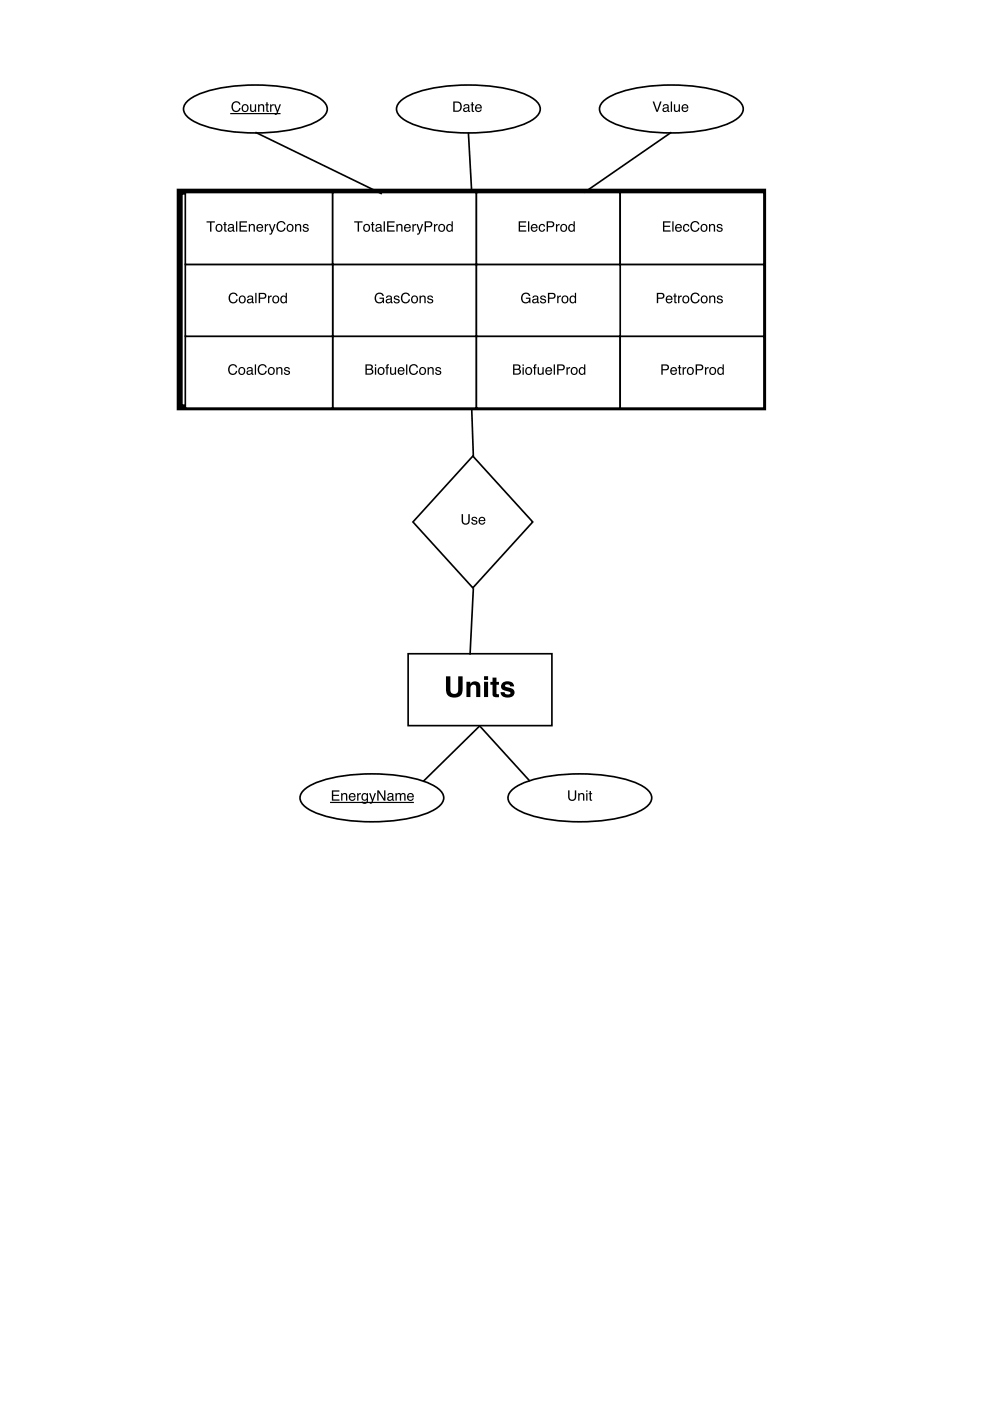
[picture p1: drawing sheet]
<svg xmlns="http://www.w3.org/2000/svg" width="210mm" height="297mm" viewBox="0 0 210 297" stroke-linecap="round" stroke-linejoin="round" font-family="sans-serif">
<path d="M38.1 40.6h123.7v45.8h-123.7z" fill="none" stroke="#000" stroke-width="1.3" stroke-linecap="butt"/>
<path d="M86.5 138.6h30.5v15.2h-30.5z" fill="#fff"/>
<path d="M86.5 138.6h30.5v15.2h-30.5z" fill="none" stroke="#000" stroke-width=".35"/>
<path d="M94.6 143.4h.9v2.7a.85 .85 0 0 0 .8 1 .85 .85 0 0 0 .9-1v-2.7h.9v2.7a1.77 1.77 0 0 1-1.6 1.8 1.77 1.77 0 0 1-1.9-1.5zM98.9 144.5h.8v.5a1.14 1.14 0 0 1 1.3-.5 1.14 1.14 0 0 1 .8 1.1v2.2h-.8v-2a.63 .63 0 0 0-.8-.6 .63 .63 0 0 0-.5 .8v1.8h-.8zM102.6 143.4h.9v.8h-.9zM102.6 144.5h.9v3.3h-.9zM104.4 143.7h.9v.9h.5v.6h-.5v1.9l.5 .1v.6h-.8l-.5-.3-.1-2.3h-.4v-.6h.4zM106.6 144.8a1.48 1.48 0 0 1 2.4 .7h-.8a.54 .54 0 0 0-.6-.4 .54 .54 0 0 0-.5 .4l.1 .1a2.2 2.2 0 0 1 1.9 1 1.27 1.27 0 0 1-1.8 1.3l-.6-.2a1.06 1.06 0 0 1-.6-1h.9a.69 .69 0 0 0 .6 .5 .69 .69 0 0 0 .6-.3l-.1-.2a2.36 2.36 0 0 1-1.8-.9v-.5z" fill="#000"/>
<path d="M70.5 71.3h30.5v15.2h-30.5z" fill="#fff"/>
<path d="M70.5 71.3h30.5v15.2h-30.5z" fill="none" stroke="#000" stroke-width=".35"/>
<path d="M77.8 77.5v.7h.5a.35 .35 0 0 0 .5-.4 .35 .35 0 0 0-.5-.3zM77.8 78.4v.8h.6a.4 .4 0 0 0 .5-.4 .4 .4 0 0 0-.5-.4zM77.5 77.3h.9a.54 .54 0 0 1 .6 .3 .54 .54 0 0 1-.2 .7 .62 .62 0 0 1 .3 .7 .62 .62 0 0 1-.7 .4h-.9zM79.5 77.9h.3v1.5h-.3zM79.5 77.3h.3v.3h-.3zM80.4 78.2a.56 .56 0 0 0 0 .8 .56 .56 0 0 0 .8 .1 .55 .55 0 0 0 0-.8 .55 .55 0 0 0-.8-.1zM80.3 78a.78 .78 0 0 1 1.1 .1 .78 .78 0 0 1-.2 1.2 .78 .78 0 0 1-1.1-.2v-.7zM82 77.4l.5-.2v.3l-.3 .1v.3h.3v.2h-.3v1.3h-.3v-1.3h-.2v-.2h.2zM82.7 77.9h.3v1a.41 .41 0 0 0 .5 .3 .41 .41 0 0 0 .2-.6v-.7h.3v1.5h-.3v-.2a.55 .55 0 0 1-.6 .3 .55 .55 0 0 1-.4-.6zM84.5 78.1a.73 .73 0 0 1 .9-.2 .73 .73 0 0 1 .4 .8h-1.2a.45 .45 0 0 0 .3 .6 .45 .45 0 0 0 .6-.4h.2a.78 .78 0 0 1-1.1 .5 .78 .78 0 0 1-.2-1.2zM84.7 78.2l-.1 .3h.9l-.3-.4zM86.1 77.3h.3v2.1h-.3zM87 77.5a.95 .95 0 0 1 .9-.3 .95 .95 0 0 1 .7 .7h-.3a.7 .7 0 0 0-.9-.4 .7 .7 0 0 0-.4 .9 .69 .69 0 0 0 .5 .8 .69 .69 0 0 0 .9-.6h.2a1.02 1.02 0 0 1-1.3 .8 1.02 1.02 0 0 1-.6-1.4zM89.2 78.2a.56 .56 0 0 0 0 .8 .56 .56 0 0 0 .8 .1 .55 .55 0 0 0 0-.8 .55 .55 0 0 0-.8-.1zM89.1 78a.78 .78 0 0 1 1.1 .1 .78 .78 0 0 1-.2 1.2 .78 .78 0 0 1-1.1-.2v-.7zM90.7 77.9h.2v.2a.57 .57 0 0 1 .7-.3 .57 .57 0 0 1 .4 .6v1h-.3v-1a.39 .39 0 0 0-.5-.3 .39 .39 0 0 0-.3 .5v.8h-.2zM92.5 77.9a.64 .64 0 0 1 1 .4h-.2a.34 .34 0 0 0-.4-.3 .34 .34 0 0 0-.3 .3l.1 .1a.76 .76 0 0 1 .8 .8 .69 .69 0 0 1-.7 .3 .69 .69 0 0 1-.5-.6h.2a.39 .39 0 0 0 .4 .4 .39 .39 0 0 0 .4-.4h-.1a.76 .76 0 0 1-.9-.8z" fill="#000"/>
<path d="M101 71.3h30.5v15.2h-30.5z" fill="#fff"/>
<path d="M101 71.3h30.5v15.2h-30.5z" fill="none" stroke="#000" stroke-width=".35"/>
<path d="M109.1 77.5v.7h.5a.35 .35 0 0 0 .5-.4 .35 .35 0 0 0-.5-.3zM109.1 78.4v.8h.6a.4 .4 0 0 0 .5-.4 .4 .4 0 0 0-.5-.4zM108.8 77.3h.9a.54 .54 0 0 1 .6 .3 .54 .54 0 0 1-.2 .7 .62 .62 0 0 1 .3 .7 .62 .62 0 0 1-.7 .4h-.9zM110.8 77.9h.3v1.5h-.3zM110.8 77.3h.3v.3h-.3zM111.7 78.2a.56 .56 0 0 0 0 .8 .56 .56 0 0 0 .8 .1 .55 .55 0 0 0 0-.8 .55 .55 0 0 0-.8-.1zM111.6 78a.78 .78 0 0 1 1.1 .1 .78 .78 0 0 1-.2 1.2 .78 .78 0 0 1-1.1-.2v-.7zM113.3 77.4l.5-.2v.3l-.3 .1v.3h.3v.2h-.3v1.3h-.3v-1.3h-.2v-.2h.2zM114 77.9h.3v1a.41 .41 0 0 0 .5 .3 .41 .41 0 0 0 .2-.6v-.7h.3v1.5h-.3v-.2a.55 .55 0 0 1-.6 .3 .55 .55 0 0 1-.4-.6zM115.8 78.1a.73 .73 0 0 1 .9-.2 .73 .73 0 0 1 .4 .8h-1.2a.45 .45 0 0 0 .3 .6 .45 .45 0 0 0 .6-.4h.2a.78 .78 0 0 1-1.1 .5 .78 .78 0 0 1-.2-1.2zM116 78.2l-.1 .3h.9l-.3-.4zM117.4 77.3h.3v2.1h-.3zM118.1 77.3h1a.63 .63 0 0 1 .7 .6 .63 .63 0 0 1-.7 .6h-.7v.9h-.3zM118.4 77.5v.8h.6a.38 .38 0 0 0 .5-.4 .38 .38 0 0 0-.5-.4zM120.1 77.9h.3v.2l.5-.3v.3h-.3l-.2 .3v1h-.3zM121.4 78.2a.56 .56 0 0 0-.1 .8 .56 .56 0 0 0 .8 .1 .55 .55 0 0 0 .1-.8 .55 .55 0 0 0-.8-.1zM121.2 78a.78 .78 0 0 1 1.1 .1 .78 .78 0 0 1-.1 1.2 .78 .78 0 0 1-1.1-.2l-.1-.7zM123.1 78.2a.55 .55 0 0 0-.1 .8 .55 .55 0 0 0 .7 .1 .55 .55 0 0 0 .1-.7 .55 .55 0 0 0-.7-.2zM123 77.9l.5-.1 .3 .3v-.8h.3v2.1h-.2v-.2a.73 .73 0 0 1-1.1 .1 .73 .73 0 0 1 0-1z" fill="#000"/>
<path d="M70.5 56.1h30.5v15.2h-30.5z" fill="#fff"/>
<path d="M70.5 56.1h30.5v15.2h-30.5z" fill="none" stroke="#000" stroke-width=".35"/>
<path d="M79.7 62.3a.97 .97 0 0 1 1.7 .5h-.3a.76 .76 0 0 0-1-.4 .76 .76 0 0 0-.4 1 .7 .7 0 0 0 .8 .7 .7 .7 0 0 0 .6-.7h-.6v-.3h.9v1.2h-.2v-.3a1.03 1.03 0 0 1-1.4 .2 1.03 1.03 0 0 1-.3-1.3zM82.1 63.7a.38 .38 0 0 0 .5 .4 .38 .38 0 0 0 .2-.6zM81.9 62.9a.71 .71 0 0 1 1.2 .2v.9l.2 .1-.2 .2a.45 .45 0 0 0-.7 0 .49 .49 0 0 1-.6-.4 .49 .49 0 0 1 .5-.5l.5-.2a.36 .36 0 0 0-.3-.4 .36 .36 0 0 0-.4 .4h-.3zM83.6 62.8a.64 .64 0 0 1 1.1 .3h-.3a.34 .34 0 0 0-.3-.2 .34 .34 0 0 0-.3 .3h.1a.76 .76 0 0 1 .8 .8 .69 .69 0 0 1-.7 .3 .69 .69 0 0 1-.6-.5h.3a.39 .39 0 0 0 .4 .3 .39 .39 0 0 0 .4-.3l-.1-.1a.76 .76 0 0 1-.9-.8zM85.3 62.4a.95 .95 0 0 1 .9-.4 .95 .95 0 0 1 .7 .7h-.3a.7 .7 0 0 0-.9-.4 .7 .7 0 0 0-.4 .9 .69 .69 0 0 0 .5 .9 .69 .69 0 0 0 .8-.6h.3a1.02 1.02 0 0 1-1.3 .8 1.02 1.02 0 0 1-.6-1.4zM87.5 63.1a.56 .56 0 0 0 0 .7 .56 .56 0 0 0 .8 .1 .55 .55 0 0 0 0-.8 .55 .55 0 0 0-.8 0zM87.4 62.9a.78 .78 0 0 1 1.1 .1 .78 .78 0 0 1-.2 1.1 .78 .78 0 0 1-1.1-.2v-.6zM89 62.7h.2v.2a.57 .57 0 0 1 .7-.2 .57 .57 0 0 1 .4 .6v1h-.3v-1a.39 .39 0 0 0-.5-.4 .39 .39 0 0 0-.3 .5v.9h-.2zM90.8 62.8a.64 .64 0 0 1 1 .3h-.2a.34 .34 0 0 0-.4-.2 .34 .34 0 0 0-.3 .3h.1a.76 .76 0 0 1 .8 .8 .69 .69 0 0 1-.7 .3 .69 .69 0 0 1-.5-.5h.2a.39 .39 0 0 0 .4 .3 .39 .39 0 0 0 .4-.3l-.1-.1a.76 .76 0 0 1-.9-.8z" fill="#000"/>
<path d="M131.5 71.3h30.5v15.2h-30.5z" fill="#fff"/>
<path d="M131.5 71.3h30.5v15.2h-30.5z" fill="none" stroke="#000" stroke-width=".35"/>
<path d="M140.2 77.3h1a.63 .63 0 0 1 .6 .6 .63 .63 0 0 1-.6 .6h-.7v.9h-.3zM140.5 77.5v.8h.6a.38 .38 0 0 0 .4-.4 .38 .38 0 0 0-.4-.4zM142.3 78.1a.73 .73 0 0 1 .9-.2 .73 .73 0 0 1 .3 .8h-1.1a.45 .45 0 0 0 .3 .6 .45 .45 0 0 0 .6-.4h.2a.78 .78 0 0 1-1.1 .5 .78 .78 0 0 1-.2-1.2zM142.5 78.2l-.1 .3h.9l-.3-.4zM143.9 77.4h.3v.5h.3v.2h-.3v1l.3 .1v.2h-.4l-.2-.1v-1.2h-.2v-.2h.2zM144.7 77.9h.3v.2l.5-.3v.3h-.3l-.2 .3v1h-.3zM146 78.2a.56 .56 0 0 0 0 .8 .56 .56 0 0 0 .7 .1 .55 .55 0 0 0 .1-.8 .55 .55 0 0 0-.8-.1zM145.8 78a.78 .78 0 0 1 1.1 .1 .78 .78 0 0 1-.1 1.2 .78 .78 0 0 1-1.1-.2l-.1-.7zM147.5 77.3h1a.63 .63 0 0 1 .6 .6 .63 .63 0 0 1-.6 .6h-.7v.9h-.3zM147.8 77.5v.8h.6a.38 .38 0 0 0 .4-.4 .38 .38 0 0 0-.4-.4zM149.5 77.9h.2v.2l.5-.3v.3h-.2l-.2 .3-.1 1h-.2zM150.8 78.2a.56 .56 0 0 0-.1 .8 .56 .56 0 0 0 .8 .1 .55 .55 0 0 0 0-.8 .55 .55 0 0 0-.7-.1zM150.6 78a.78 .78 0 0 1 1.1 .1 .78 .78 0 0 1-.1 1.2 .78 .78 0 0 1-1.1-.2l-.1-.7zM152.5 78.2a.55 .55 0 0 0-.1 .8 .55 .55 0 0 0 .7 .1 .55 .55 0 0 0 .1-.7 .55 .55 0 0 0-.7-.2zM152.4 77.9l.5-.1 .3 .3v-.8h.3v2.1h-.3v-.2a.73 .73 0 0 1-1 .1 .73 .73 0 0 1-.1-1z" fill="#000"/>
<path d="M39.3 71.3h31.2v15.2h-31.2z" fill="#fff"/>
<path d="M39.3 71.3h31.2v15.2h-31.2z" fill="none" stroke="#000" stroke-width=".35"/>
<path d="M48.6 77.5a.95 .95 0 0 1 1-.3 .95 .95 0 0 1 .7 .7h-.3a.7 .7 0 0 0-.9-.4 .7 .7 0 0 0-.4 .9 .69 .69 0 0 0 .5 .8 .69 .69 0 0 0 .8-.6h.3a1.02 1.02 0 0 1-1.3 .8 1.02 1.02 0 0 1-.6-1.4zM50.9 78.2a.56 .56 0 0 0 0 .8 .56 .56 0 0 0 .7 .1 .55 .55 0 0 0 .1-.8 .55 .55 0 0 0-.8-.1zM50.7 78a.78 .78 0 0 1 1.1 .1 .78 .78 0 0 1-.1 1.2 .78 .78 0 0 1-1.1-.2l-.1-.7zM52.6 78.9a.38 .38 0 0 0 .5 .3 .38 .38 0 0 0 .2-.5zM52.4 78a.71 .71 0 0 1 1.2 .3v.9l.2 .1-.2 .2a.45 .45 0 0 0-.7 0 .49 .49 0 0 1-.6-.4 .49 .49 0 0 1 .4-.6l.6-.1a.36 .36 0 0 0-.3-.4 .36 .36 0 0 0-.4 .3h-.3zM54 77.3h.3v2.1h-.3zM54.9 77.5a.95 .95 0 0 1 .9-.3 .95 .95 0 0 1 .7 .7h-.2a.7 .7 0 0 0-.9-.4 .7 .7 0 0 0-.5 .9 .69 .69 0 0 0 .6 .8 .69 .69 0 0 0 .8-.6h.3a1.02 1.02 0 0 1-1.3 .8 1.02 1.02 0 0 1-.6-1.4zM57.2 78.2a.56 .56 0 0 0-.1 .8 .56 .56 0 0 0 .8 .1 .55 .55 0 0 0 0-.8 .55 .55 0 0 0-.7-.1zM57 78a.78 .78 0 0 1 1.1 .1 .78 .78 0 0 1-.1 1.2 .78 .78 0 0 1-1.1-.2l-.1-.7zM58.6 77.9h.2v.2a.57 .57 0 0 1 .7-.3 .57 .57 0 0 1 .4 .6v1h-.3v-1a.39 .39 0 0 0-.5-.3 .39 .39 0 0 0-.2 .5v.8h-.3zM60.4 77.9a.64 .64 0 0 1 1 .4h-.2a.34 .34 0 0 0-.4-.3 .34 .34 0 0 0-.3 .3l.1 .1a.76 .76 0 0 1 .9 .8 .69 .69 0 0 1-.8 .3 .69 .69 0 0 1-.5-.6h.2a.39 .39 0 0 0 .4 .4 .39 .39 0 0 0 .4-.4h-.1a.76 .76 0 0 1-.8-.8z" fill="#000"/>
<path d="M39.3 56.1h31.2v15.2h-31.2z" fill="#fff"/>
<path d="M39.3 56.1h31.2v15.2h-31.2z" fill="none" stroke="#000" stroke-width=".35"/>
<path d="M48.7 62.4a.95 .95 0 0 1 1-.4 .95 .95 0 0 1 .7 .7h-.3a.7 .7 0 0 0-.9-.4 .7 .7 0 0 0-.4 .9 .69 .69 0 0 0 .5 .9 .69 .69 0 0 0 .8-.6h.3a1.02 1.02 0 0 1-1.3 .8 1.02 1.02 0 0 1-.6-1.4zM51 63.1a.56 .56 0 0 0 0 .7 .56 .56 0 0 0 .7 .1 .55 .55 0 0 0 .1-.8 .55 .55 0 0 0-.8 0zM50.8 62.9a.78 .78 0 0 1 1.1 .1 .78 .78 0 0 1-.1 1.1 .78 .78 0 0 1-1.1-.2l-.1-.6zM52.7 63.7a.38 .38 0 0 0 .5 .4 .38 .38 0 0 0 .2-.6zM52.5 62.9a.71 .71 0 0 1 1.2 .2v.9l.2 .1-.2 .2a.45 .45 0 0 0-.7 0 .49 .49 0 0 1-.6-.4 .49 .49 0 0 1 .4-.5l.6-.2a.36 .36 0 0 0-.3-.4 .36 .36 0 0 0-.4 .4h-.3zM54.1 62.1h.3v2.2h-.3zM54.9 62.1h.9a.63 .63 0 0 1 .7 .6 .63 .63 0 0 1-.7 .7h-.7v.9h-.2zM55.1 62.3v.8h.6a.38 .38 0 0 0 .5-.4 .38 .38 0 0 0-.5-.4zM56.8 62.7h.3v.3l.5-.3v.2l-.3 .1-.2 .2v1.1h-.3zM58.1 63.1a.56 .56 0 0 0 0 .7 .56 .56 0 0 0 .7 .1 .55 .55 0 0 0 .1-.8 .55 .55 0 0 0-.8 0zM57.9 62.9a.78 .78 0 0 1 1.1 .1 .78 .78 0 0 1-.1 1.1 .78 .78 0 0 1-1.1-.2l-.1-.6zM59.8 63a.55 .55 0 0 0-.1 .8 .55 .55 0 0 0 .8 .1 .55 .55 0 0 0 .1-.7 .55 .55 0 0 0-.8-.2zM59.7 62.8l.6-.1 .3 .2v-.8h.2v2.2h-.2v-.2a.73 .73 0 0 1-1 0 .73 .73 0 0 1-.1-1z" fill="#000"/>
<path d="M131.5 56.1h30.5v15.2h-30.5z" fill="#fff"/>
<path d="M131.5 56.1h30.5v15.2h-30.5z" fill="none" stroke="#000" stroke-width=".35"/>
<path d="M139.3 62.1h.9a.63 .63 0 0 1 .7 .6 .63 .63 0 0 1-.7 .7h-.6v.9h-.3zM139.6 62.3v.8h.5a.38 .38 0 0 0 .5-.4 .38 .38 0 0 0-.5-.4zM141.3 62.9a.73 .73 0 0 1 .9-.2 .73 .73 0 0 1 .4 .9h-1.2a.45 .45 0 0 0 .4 .5 .45 .45 0 0 0 .5-.3h.3a.78 .78 0 0 1-1.1 .4 .78 .78 0 0 1-.3-1.1zM141.6 63l-.2 .4h.9l-.3-.5zM143 62.2h.2v.5h.3v.2h-.3v1l.3 .2v.2h-.4l-.1-.2v-1.2h-.2v-.2h.2zM143.8 62.7h.2v.3l.5-.3v.2l-.2 .1-.2 .2-.1 1.1h-.2zM145.1 63.1a.56 .56 0 0 0-.1 .7 .56 .56 0 0 0 .8 .1 .55 .55 0 0 0 0-.8 .55 .55 0 0 0-.7 0zM144.9 62.9a.78 .78 0 0 1 1.1 .1 .78 .78 0 0 1-.1 1.1 .78 .78 0 0 1-1.1-.2l-.1-.6zM146.7 62.4a.95 .95 0 0 1 .9-.4 .95 .95 0 0 1 .7 .7h-.3a.7 .7 0 0 0-.9-.4 .7 .7 0 0 0-.4 .9 .69 .69 0 0 0 .5 .9 .69 .69 0 0 0 .9-.6h.2a1.02 1.02 0 0 1-1.3 .8 1.02 1.02 0 0 1-.6-1.4zM148.9 63.1a.56 .56 0 0 0 0 .7 .56 .56 0 0 0 .8 .1 .55 .55 0 0 0 0-.8 .55 .55 0 0 0-.8 0zM148.8 62.9a.78 .78 0 0 1 1.1 .1 .78 .78 0 0 1-.2 1.1 .78 .78 0 0 1-1.1-.2v-.6zM150.4 62.7h.2v.2a.57 .57 0 0 1 .7-.2 .57 .57 0 0 1 .4 .6v1h-.3v-1a.39 .39 0 0 0-.5-.4 .39 .39 0 0 0-.3 .5v.9h-.2zM152.2 62.8a.64 .64 0 0 1 1 .3h-.2a.34 .34 0 0 0-.4-.2 .34 .34 0 0 0-.3 .3h.1a.76 .76 0 0 1 .8 .8 .69 .69 0 0 1-.7 .3 .69 .69 0 0 1-.5-.5h.2a.39 .39 0 0 0 .4 .3 .39 .39 0 0 0 .4-.3l-.1-.1a.76 .76 0 0 1-.9-.8z" fill="#000"/>
<path d="M101 56.1h30.5v15.2h-30.5z" fill="#fff"/>
<path d="M101 56.1h30.5v15.2h-30.5z" fill="none" stroke="#000" stroke-width=".35"/>
<path d="M110.8 62.3a.97 .97 0 0 1 1.6 .5h-.3a.76 .76 0 0 0-1-.4 .76 .76 0 0 0-.3 1 .7 .7 0 0 0 .7 .7 .7 .7 0 0 0 .7-.7h-.7v-.3h1v1.2h-.2l-.1-.3a1.03 1.03 0 0 1-1.3 .2 1.03 1.03 0 0 1-.4-1.3zM113.1 63.7a.38 .38 0 0 0 .5 .4 .38 .38 0 0 0 .2-.6zM113 62.9a.71 .71 0 0 1 1.1 .2v.9l.2 .1-.1 .2a.45 .45 0 0 0-.7 0 .49 .49 0 0 1-.7-.4 .49 .49 0 0 1 .5-.5l.6-.2a.36 .36 0 0 0-.4-.4 .36 .36 0 0 0-.4 .4h-.2zM114.7 62.8a.64 .64 0 0 1 1 .3h-.2a.34 .34 0 0 0-.4-.2 .34 .34 0 0 0-.3 .3h.1a.76 .76 0 0 1 .9 .8 .69 .69 0 0 1-.8 .3 .69 .69 0 0 1-.5-.5h.2a.39 .39 0 0 0 .4 .3 .39 .39 0 0 0 .4-.3l-.1-.1a.76 .76 0 0 1-.8-.8zM116.2 62.1h1a.63 .63 0 0 1 .6 .6 .63 .63 0 0 1-.6 .7h-.7v.9h-.3zM116.5 62.3v.8h.6a.38 .38 0 0 0 .4-.4 .38 .38 0 0 0-.4-.4zM118.1 62.7h.3v.3l.5-.3v.2l-.2 .1-.3 .2v1.1h-.3zM119.4 63.1a.56 .56 0 0 0 0 .7 .56 .56 0 0 0 .7 .1 .55 .55 0 0 0 .1-.8 .55 .55 0 0 0-.8 0zM119.2 62.9a.78 .78 0 0 1 1.2 .1 .78 .78 0 0 1-.2 1.1 .78 .78 0 0 1-1.1-.2v-.6zM121.1 63a.55 .55 0 0 0-.1 .8 .55 .55 0 0 0 .8 .1 .55 .55 0 0 0 .1-.7 .55 .55 0 0 0-.8-.2zM121 62.8l.6-.1 .3 .2v-.8h.2v2.2h-.2v-.2a.73 .73 0 0 1-1 0 .73 .73 0 0 1-.1-1z" fill="#000"/>
<path d="M39.3 40.8h31.2v15.3h-31.2z" fill="#fff"/>
<path d="M39.3 40.8h31.2v15.3h-31.2z" fill="none" stroke="#000" stroke-width=".35"/>
<path d="M43.8 46.9h1.8v.3h-.8v1.9h-.3v-1.9h-.7zM46.1 47.9a.56 .56 0 0 0-.1 .8 .56 .56 0 0 0 .8 0 .55 .55 0 0 0 .1-.7 .55 .55 0 0 0-.8-.1zM45.9 47.7a.78 .78 0 0 1 1.1 .1 .78 .78 0 0 1-.1 1.1 .78 .78 0 0 1-1.1-.1l-.1-.7zM47.6 47.1h.2v.4h.3v.2h-.3v1.1l.3 .1v.2h-.4l-.1-.2v-1.2h-.3v-.2h.3zM48.6 48.6a.38 .38 0 0 0 .5 .3 .38 .38 0 0 0 .2-.6zM48.4 47.7a.71 .71 0 0 1 1.2 .2v1h.2l-.2 .2a.45 .45 0 0 0-.7 0 .49 .49 0 0 1-.6-.3 .49 .49 0 0 1 .5-.6l.5-.1a.36 .36 0 0 0-.3-.4 .36 .36 0 0 0-.4 .3h-.3zM50 46.9h.3v2.2h-.3zM50.8 46.9h1.6v.3h-1.3v.7h1.2v.2h-1.2v.7h1.3v.3h-1.6zM52.7 47.5h.3v.2a.57 .57 0 0 1 .7-.2 .57 .57 0 0 1 .3 .6v1h-.2v-1a.39 .39 0 0 0-.5-.4 .39 .39 0 0 0-.3 .6v.8h-.3zM54.6 47.7a.73 .73 0 0 1 .8-.1 .73 .73 0 0 1 .4 .8h-1.2a.45 .45 0 0 0 .4 .5 .45 .45 0 0 0 .5-.3h.3a.78 .78 0 0 1-1.1 .5 .78 .78 0 0 1-.3-1.2zM54.8 47.8l-.2 .4h.9l-.3-.5zM56.1 47.5h.3v.3l.5-.3v.3h-.3l-.2 .2v1.1h-.3zM57 47.5h.3l.4 1.3 .4-1.3h.3l-.6 1.7a.53 .53 0 0 1-.7 .5v-.2h.3l.2-.3zM58.9 47.2a.95 .95 0 0 1 .9-.3 .95 .95 0 0 1 .7 .7h-.3a.7 .7 0 0 0-.9-.4 .7 .7 0 0 0-.4 .8 .69 .69 0 0 0 .5 .9 .69 .69 0 0 0 .9-.6h.2a1.02 1.02 0 0 1-1.3 .8 1.02 1.02 0 0 1-.6-1.4zM61.1 47.9a.56 .56 0 0 0 0 .8 .56 .56 0 0 0 .8 0 .55 .55 0 0 0 0-.7 .55 .55 0 0 0-.8-.1zM61 47.7a.78 .78 0 0 1 1.1 .1 .78 .78 0 0 1-.2 1.1 .78 .78 0 0 1-1.1-.1v-.7zM62.6 47.5h.2v.2a.57 .57 0 0 1 .7-.2 .57 .57 0 0 1 .4 .6v1h-.3v-1a.39 .39 0 0 0-.5-.4 .39 .39 0 0 0-.3 .6v.8h-.2zM64.4 47.6a.64 .64 0 0 1 1 .4h-.2a.34 .34 0 0 0-.4-.3 .34 .34 0 0 0-.3 .3l.1 .1a.76 .76 0 0 1 .8 .7 .69 .69 0 0 1-.7 .4 .69 .69 0 0 1-.5-.6h.2a.39 .39 0 0 0 .4 .3 .39 .39 0 0 0 .4-.3l-.1-.1a.76 .76 0 0 1-.9-.7z" fill="#000"/>
<path d="M70.5 40.8h30.5v15.3h-30.5z" fill="#fff"/>
<path d="M70.5 40.8h30.5v15.3h-30.5z" fill="none" stroke="#000" stroke-width=".35"/>
<path d="M75.1 46.9h1.8v.3h-.8v1.9h-.3v-1.9h-.7zM77.4 47.9a.56 .56 0 0 0-.1 .8 .56 .56 0 0 0 .8 0 .55 .55 0 0 0 .1-.7 .55 .55 0 0 0-.8-.1zM77.2 47.7a.78 .78 0 0 1 1.1 .1 .78 .78 0 0 1-.1 1.1 .78 .78 0 0 1-1.1-.1l-.1-.7zM78.8 47.1h.3v.4h.3v.2h-.3v1.1l.3 .1v.2h-.4l-.1-.2-.1-1.2h-.2v-.2h.2zM79.9 48.6a.38 .38 0 0 0 .5 .3 .38 .38 0 0 0 .2-.6zM79.7 47.7a.71 .71 0 0 1 1.2 .2v1h.2l-.2 .2a.45 .45 0 0 0-.7 0 .49 .49 0 0 1-.6-.3 .49 .49 0 0 1 .5-.6l.5-.1a.36 .36 0 0 0-.3-.4 .36 .36 0 0 0-.4 .3h-.3zM81.3 46.9h.3v2.2h-.3zM82.1 46.9h1.6v.3h-1.3v.7h1.2v.2h-1.2v.7h1.3v.3h-1.6zM84 47.5h.3v.2a.57 .57 0 0 1 .7-.2 .57 .57 0 0 1 .3 .6v1h-.2v-1a.39 .39 0 0 0-.5-.4 .39 .39 0 0 0-.3 .6v.8h-.3zM85.9 47.7a.73 .73 0 0 1 .8-.1 .73 .73 0 0 1 .4 .8h-1.2a.45 .45 0 0 0 .4 .5 .45 .45 0 0 0 .5-.3h.3a.78 .78 0 0 1-1.1 .5 .78 .78 0 0 1-.3-1.2zM86.1 47.8l-.2 .4h.9l-.3-.5zM87.4 47.5h.3v.3l.5-.3v.3h-.3l-.2 .2v1.1h-.3zM88.3 47.5h.3l.4 1.3 .4-1.3h.3l-.6 1.7a.53 .53 0 0 1-.7 .5v-.2h.3l.2-.3zM90 46.9h1a.63 .63 0 0 1 .7 .7 .63 .63 0 0 1-.7 .6h-.7v.9h-.3zM90.3 47.2v.7h.6a.38 .38 0 0 0 .5-.3 .38 .38 0 0 0-.5-.4zM92 47.5h.3v.3l.5-.3v.3h-.3l-.2 .2v1.1h-.3zM93.3 47.9a.56 .56 0 0 0-.1 .8 .56 .56 0 0 0 .8 0 .55 .55 0 0 0 .1-.7 .55 .55 0 0 0-.8-.1zM93.1 47.7a.78 .78 0 0 1 1.1 .1 .78 .78 0 0 1-.1 1.1 .78 .78 0 0 1-1.1-.1l-.1-.7zM95 47.9a.55 .55 0 0 0-.1 .7 .55 .55 0 0 0 .7 .2 .55 .55 0 0 0 .1-.8 .55 .55 0 0 0-.7-.1zM94.9 47.6l.5-.1 .3 .2v-.8h.3v2.2h-.2v-.2a.73 .73 0 0 1-1.1 0 .73 .73 0 0 1 0-1z" fill="#000"/>
<path d="M101 40.8h30.5v15.3h-30.5z" fill="#fff"/>
<path d="M101 40.8h30.5v15.3h-30.5z" fill="none" stroke="#000" stroke-width=".35"/>
<path d="M110 46.9h1.6v.3h-1.3v.7h1.2v.2h-1.2v.7h1.3v.3h-1.6zM111.9 46.9h.3v2.2h-.3zM112.7 47.7a.73 .73 0 0 1 .9-.1 .73 .73 0 0 1 .4 .8h-1.2a.45 .45 0 0 0 .4 .5 .45 .45 0 0 0 .5-.3h.3a.78 .78 0 0 1-1.1 .5 .78 .78 0 0 1-.3-1.2zM113 47.8l-.2 .4h.9l-.3-.5zM114.4 47.7a.65 .65 0 0 1 .7-.2 .65 .65 0 0 1 .5 .5h-.3a.44 .44 0 0 0-.6-.3 .44 .44 0 0 0-.2 .7 .42 .42 0 0 0 .3 .5 .42 .42 0 0 0 .5-.4h.3a.72 .72 0 0 1-1 .6 .72 .72 0 0 1-.4-1zM115.9 46.9h1a.63 .63 0 0 1 .6 .7 .63 .63 0 0 1-.6 .6h-.7v.9h-.3zM116.2 47.2v.7h.6a.38 .38 0 0 0 .4-.3 .38 .38 0 0 0-.4-.4zM117.9 47.5h.2v.3l.6-.3v.3h-.3l-.2 .2-.1 1.1h-.2zM119.2 47.9a.56 .56 0 0 0-.1 .8 .56 .56 0 0 0 .8 0 .55 .55 0 0 0 0-.7 .55 .55 0 0 0-.7-.1zM119 47.7a.78 .78 0 0 1 1.1 .1 .78 .78 0 0 1-.1 1.1 .78 .78 0 0 1-1.1-.1l-.1-.7zM120.9 47.9a.55 .55 0 0 0-.1 .7 .55 .55 0 0 0 .7 .2 .55 .55 0 0 0 .1-.8 .55 .55 0 0 0-.7-.1zM120.8 47.6l.5-.1 .3 .2v-.8h.3v2.2h-.3v-.2a.73 .73 0 0 1-1 0 .73 .73 0 0 1-.1-1z" fill="#000"/>
<path d="M131.5 40.8h30.5v15.3h-30.5z" fill="#fff"/>
<path d="M131.5 40.8h30.5v15.3h-30.5z" fill="none" stroke="#000" stroke-width=".35"/>
<path d="M140.6 46.9h1.6v.3h-1.3v.7h1.2v.2h-1.2v.7h1.3v.3h-1.6zM142.5 46.9h.3v2.2h-.3zM143.3 47.7a.73 .73 0 0 1 .9-.1 .73 .73 0 0 1 .4 .8h-1.2a.45 .45 0 0 0 .3 .5 .45 .45 0 0 0 .6-.3h.3a.78 .78 0 0 1-1.2 .5 .78 .78 0 0 1-.2-1.2zM143.5 47.8l-.1 .4h.9l-.3-.5zM145 47.7a.65 .65 0 0 1 .7-.2 .65 .65 0 0 1 .5 .5h-.3a.44 .44 0 0 0-.6-.3 .44 .44 0 0 0-.2 .7 .42 .42 0 0 0 .3 .5 .42 .42 0 0 0 .5-.4h.3a.72 .72 0 0 1-1 .6 .72 .72 0 0 1-.4-1zM146.6 47.2a.95 .95 0 0 1 1-.3 .95 .95 0 0 1 .7 .7h-.3a.7 .7 0 0 0-.9-.4 .7 .7 0 0 0-.4 .8 .69 .69 0 0 0 .5 .9 .69 .69 0 0 0 .8-.6h.3a1.02 1.02 0 0 1-1.3 .8 1.02 1.02 0 0 1-.6-1.4zM148.9 47.9a.56 .56 0 0 0 0 .8 .56 .56 0 0 0 .7 0 .55 .55 0 0 0 .1-.7 .55 .55 0 0 0-.8-.1zM148.7 47.7a.78 .78 0 0 1 1.1 .1 .78 .78 0 0 1-.1 1.1 .78 .78 0 0 1-1.1-.1l-.1-.7zM150.3 47.5h.3v.2a.57 .57 0 0 1 .6-.2 .57 .57 0 0 1 .4 .6v1h-.3v-1a.39 .39 0 0 0-.4-.4 .39 .39 0 0 0-.3 .6v.8h-.3zM152.1 47.6a.64 .64 0 0 1 1.1 .4h-.3a.34 .34 0 0 0-.3-.3 .34 .34 0 0 0-.3 .3v.1a.76 .76 0 0 1 .9 .7 .69 .69 0 0 1-.7 .4 .69 .69 0 0 1-.6-.6h.3a.39 .39 0 0 0 .4 .3 .39 .39 0 0 0 .3-.3v-.1a.76 .76 0 0 1-.9-.7z" fill="#000"/>
<path d="M64.6 167.3a20.3 20.3 0 0 1 10.5-3.1 35 35 0 0 1 16.3 2.1 4.1 4.1 0 0 1 2.7 2.9 3.1 3.1 0 0 1-1.8 2.3 25.8 25.8 0 0 1-11.5 2.7 34.1 34.1 0 0 1-14.5-2.1 4.1 4.1 0 0 1-2.7-2.9l.1-.7z" fill="#fff"/>
<path d="M64.6 167.3a20.3 20.3 0 0 1 10.5-3.1 35 35 0 0 1 16.3 2.1 4.1 4.1 0 0 1 2.7 2.9 3.1 3.1 0 0 1-1.8 2.3 25.8 25.8 0 0 1-11.5 2.7 34.1 34.1 0 0 1-14.5-2.1 4.1 4.1 0 0 1-2.7-2.9l.1-.7z" fill="none" stroke="#000" stroke-width=".35"/>
<path d="M70.4 167.6h1.6v.2h-1.3v.7h1.2v.3h-1.2v.7h1.3v.3h-1.6zM72.3 168.2h.3v.2a.57 .57 0 0 1 .6-.2 .57 .57 0 0 1 .4 .5v1.1h-.2v-1a.39 .39 0 0 0-.5-.4 .39 .39 0 0 0-.3 .5v.9h-.3zM74.1 168.4a.73 .73 0 0 1 .9-.2 .73 .73 0 0 1 .4 .8h-1.2a.45 .45 0 0 0 .4 .6 .45 .45 0 0 0 .5-.3h.3a.78 .78 0 0 1-1.1 .4 .78 .78 0 0 1-.3-1.2zM74.4 168.5l-.2 .3h.9l-.3-.4zM75.7 168.2h.3v.2l.5-.3v.3h-.3l-.2 .3v1.1h-.3zM76.8 168.4l.5-.3 .5 .3v-.2h.2v1.4a.7 .7 0 0 1-.5 .8 .7 .7 0 0 1-.8-.4h.2a.46 .46 0 0 0 .7 .2 .46 .46 0 0 0 .2-.7 .69 .69 0 0 1-1 .1 .69 .69 0 0 1-.2-.9zM77 168.5a.56 .56 0 0 0-.1 .7 .56 .56 0 0 0 .7 .2 .56 .56 0 0 0 .2-.7 .56 .56 0 0 0-.8-.2zM78.3 168.2h.3l.4 1.3 .4-1.3h.3l-.6 1.7a.53 .53 0 0 1-.7 .5v-.3h.3l.2-.3zM80 167.6h.3l1.1 1.7v-1.7h.3v2.2h-.3l-1.1-1.8v1.8h-.3zM82.4 169.2a.38 .38 0 0 0 .5 .3 .38 .38 0 0 0 .2-.5zM82.2 168.3a.71 .71 0 0 1 1.2 .3v.9l.2 .1-.1 .2a.45 .45 0 0 0-.7 0 .49 .49 0 0 1-.7-.4 .49 .49 0 0 1 .5-.6l.5-.1a.36 .36 0 0 0-.3-.4 .36 .36 0 0 0-.4 .3h-.2zM83.8 168.2h.3v.2a.52 .52 0 0 1 .9 0 .53 .53 0 0 1 .6-.2 .53 .53 0 0 1 .4 .5v1.1h-.3v-1.3l-.3-.1-.3 .2v1.2h-.3v-1.1a.36 .36 0 0 0-.5-.3 .36 .36 0 0 0-.2 .5v.9h-.3zM86.5 168.4a.73 .73 0 0 1 .9-.2 .73 .73 0 0 1 .3 .8h-1.1a.45 .45 0 0 0 .3 .6 .45 .45 0 0 0 .6-.3h.2a.78 .78 0 0 1-1.1 .4 .78 .78 0 0 1-.2-1.2zM86.7 168.5l-.1 .3h.9l-.3-.4z" fill="#000"/>
<path d="M70.1 170.1h17.5" fill="none" stroke="#000" stroke-width=".25"/>
<path d="M108.7 167.3a20.3 20.3 0 0 1 10.5-3.1 35 35 0 0 1 16.3 2.1 4.1 4.1 0 0 1 2.7 2.9 3.1 3.1 0 0 1-1.8 2.3 25.8 25.8 0 0 1-11.5 2.7 34.1 34.1 0 0 1-14.5-2.1 4.1 4.1 0 0 1-2.7-2.9l.1-.7z" fill="#fff"/>
<path d="M101.8 153.8l-12 11.8M101.8 154l10.6 11.6M108.7 167.3a20.3 20.3 0 0 1 10.5-3.1 35 35 0 0 1 16.3 2.1 4.1 4.1 0 0 1 2.7 2.9 3.1 3.1 0 0 1-1.8 2.3 25.8 25.8 0 0 1-11.5 2.7 34.1 34.1 0 0 1-14.5-2.1 4.1 4.1 0 0 1-2.7-2.9l.1-.7z" fill="none" stroke="#000" stroke-width=".35"/>
<path d="M120.5 167.6h.3v1.3a.56 .56 0 0 0 .5 .7 .56 .56 0 0 0 .6-.7v-1.3h.3v1.2a.87 .87 0 0 1-.9 1 .87 .87 0 0 1-.8-1zM122.6 168.2h.2v.2a.57 .57 0 0 1 .7-.2 .57 .57 0 0 1 .4 .5v1.1h-.3v-1a.39 .39 0 0 0-.5-.4 .39 .39 0 0 0-.2 .5v.9h-.3zM124.3 168.2h.3v1.6h-.3zM124.3 167.6h.3v.3h-.3zM125 167.7h.3v.5h.2v.2h-.2v1l.2 .1v.3h-.3l-.2-.2v-1.2h-.2v-.2h.2z" fill="#000"/>
<path d="M100.3 96.7l12.7 14-12.7 13.9-12.7-13.9z" fill="#fff"/>
<path d="M100.3 96.7l12.7 14-12.7 13.9-12.7-13.9z" fill="none" stroke="#000" stroke-width=".35"/>
<path d="M97.9 109h.3v1.4a.56 .56 0 0 0 .5 .6 .56 .56 0 0 0 .6-.6v-1.4h.3v1.2a.87 .87 0 0 1-.9 1.1 .87 .87 0 0 1-.8-1.1zM100.1 109.7a.64 .64 0 0 1 1.1 .4h-.3a.34 .34 0 0 0-.3-.3 .34 .34 0 0 0-.3 .3v.1a.76 .76 0 0 1 .9 .7 .69 .69 0 0 1-.7 .4 .69 .69 0 0 1-.6-.6h.3a.39 .39 0 0 0 .4 .3 .39 .39 0 0 0 .3-.3v-.1a.76 .76 0 0 1-.9-.7zM101.7 109.8a.73 .73 0 0 1 .8-.1 .73 .73 0 0 1 .4 .8h-1.2a.45 .45 0 0 0 .4 .5 .45 .45 0 0 0 .5-.3h.3a.78 .78 0 0 1-1.1 .5 .78 .78 0 0 1-.3-1.2zM101.9 109.9l-.2 .4h.9l-.3-.5z" fill="#000"/>
<path d="M39.9 21.3a20.3 20.3 0 0 1 10.5-3.1 35 35 0 0 1 16.3 2 4.1 4.1 0 0 1 2.7 2.9 3.1 3.1 0 0 1-1.8 2.4 25.8 25.8 0 0 1-11.5 2.6 34.1 34.1 0 0 1-14.5-2.1 4.1 4.1 0 0 1-2.7-2.9l.1-.6z" fill="#fff"/>
<path d="M39.9 21.3a20.3 20.3 0 0 1 10.5-3.1 35 35 0 0 1 16.3 2 4.1 4.1 0 0 1 2.7 2.9 3.1 3.1 0 0 1-1.8 2.4 25.8 25.8 0 0 1-11.5 2.6 34.1 34.1 0 0 1-14.5-2.1 4.1 4.1 0 0 1-2.7-2.9l.1-.6z" fill="none" stroke="#000" stroke-width=".35"/>
<path d="M49.3 21.8a.95 .95 0 0 1 1-.3 .95 .95 0 0 1 .7 .7h-.3a.7 .7 0 0 0-.9-.4 .7 .7 0 0 0-.4 .8 .69 .69 0 0 0 .5 .9 .69 .69 0 0 0 .8-.6h.3a1.02 1.02 0 0 1-1.3 .8 1.02 1.02 0 0 1-.6-1.4zM51.6 22.5a.56 .56 0 0 0 0 .8 .56 .56 0 0 0 .7 0 .55 .55 0 0 0 .1-.7 .55 .55 0 0 0-.8-.1zM51.4 22.3a.78 .78 0 0 1 1.1 .1 .78 .78 0 0 1-.1 1.1 .78 .78 0 0 1-1.1-.1l-.1-.7zM53 22.1h.3v1.1a.41 .41 0 0 0 .5 .3 .41 .41 0 0 0 .2-.6v-.8h.3v1.6h-.2v-.2a.55 .55 0 0 1-.7 .2 .55 .55 0 0 1-.4-.5zM54.7 22.1h.3v.2a.57 .57 0 0 1 .6-.2 .57 .57 0 0 1 .4 .6v1h-.3v-1a.39 .39 0 0 0-.4-.4 .39 .39 0 0 0-.3 .6v.8h-.3zM56.5 21.7h.2v.4h.3v.2h-.3v1.1l.3 .1v.2h-.4l-.1-.2v-1.2h-.2v-.2h.2zM57.3 22.1h.2v.3l.5-.3v.3h-.2l-.2 .2-.1 1.1h-.2zM58.1 22.1h.3l.4 1.3 .5-1.3h.3l-.7 1.7a.53 .53 0 0 1-.6 .5v-.2h.2l.2-.3z" fill="#000"/>
<path d="M48.9 24.1h10.5" fill="none" stroke="#000" stroke-width=".25"/>
<path d="M85.1 21.3a20.3 20.3 0 0 1 10.5-3.1 35 35 0 0 1 16.2 2 4.1 4.1 0 0 1 2.7 2.9 3.1 3.1 0 0 1-1.7 2.4 25.8 25.8 0 0 1-11.6 2.6 34.1 34.1 0 0 1-14.4-2.1 4.1 4.1 0 0 1-2.7-2.9l.1-.6z" fill="#fff"/>
<path d="M85.1 21.3a20.3 20.3 0 0 1 10.5-3.1 35 35 0 0 1 16.2 2 4.1 4.1 0 0 1 2.7 2.9 3.1 3.1 0 0 1-1.7 2.4 25.8 25.8 0 0 1-11.6 2.6 34.1 34.1 0 0 1-14.4-2.1 4.1 4.1 0 0 1-2.7-2.9l.1-.6z" fill="none" stroke="#000" stroke-width=".35"/>
<path d="M96.4 21.8v1.7h.5a.86 .86 0 0 0 .7-.9 .86 .86 0 0 0-.7-.8zM96.1 21.5h.9a1.11 1.11 0 0 1 .9 1.1 1.11 1.11 0 0 1-.9 1.1h-.9zM98.5 23.2a.38 .38 0 0 0 .5 .3 .38 .38 0 0 0 .2-.6zM98.3 22.3a.71 .71 0 0 1 1.2 .2v1h.2l-.1 .2a.45 .45 0 0 0-.7 0 .49 .49 0 0 1-.7-.3 .49 .49 0 0 1 .5-.6l.5-.1a.36 .36 0 0 0-.3-.4 .36 .36 0 0 0-.4 .3h-.2zM100 21.7h.3v.4h.2v.2h-.2v1.1l.2 .1v.2h-.3l-.2-.2v-1.2h-.2v-.2h.2zM100.9 22.3a.73 .73 0 0 1 .9-.1 .73 .73 0 0 1 .4 .8h-1.2a.45 .45 0 0 0 .3 .5 .45 .45 0 0 0 .6-.3h.2a.78 .78 0 0 1-1.1 .5 .78 .78 0 0 1-.2-1.2zM101.1 22.4l-.1 .4h.9l-.3-.5z" fill="#000"/>
<path d="M128.1 21.3a20.3 20.3 0 0 1 10.5-3.1 35 35 0 0 1 16.3 2 4.1 4.1 0 0 1 2.7 2.9 3.1 3.1 0 0 1-1.8 2.4 25.8 25.8 0 0 1-11.5 2.6 34.1 34.1 0 0 1-14.5-2.1 4.1 4.1 0 0 1-2.7-2.9l.1-.6z" fill="#fff"/>
<path d="M54.2 28l26.8 13.1M99.3 28l.7 12.7M128.1 21.3a20.3 20.3 0 0 1 10.5-3.1 35 35 0 0 1 16.3 2 4.1 4.1 0 0 1 2.7 2.9 3.1 3.1 0 0 1-1.8 2.4 25.8 25.8 0 0 1-11.5 2.6 34.1 34.1 0 0 1-14.5-2.1 4.1 4.1 0 0 1-2.7-2.9l.1-.6zM142.3 28l-18.4 12.8M100 86.6l.4 10.2M100.4 124.7l-.7 14.1" fill="none" stroke="#000" stroke-width=".35"/>
<path d="M138.4 21.5h.3l.6 1.9 .6-1.9h.4l-.8 2.2h-.3zM140.8 23.2a.38 .38 0 0 0 .5 .3 .38 .38 0 0 0 .1-.6zM140.6 22.3a.71 .71 0 0 1 1.2 .2v1h.2l-.2 .2a.45 .45 0 0 0-.7 0 .49 .49 0 0 1-.7-.3 .49 .49 0 0 1 .5-.6l.6-.1a.36 .36 0 0 0-.3-.4 .36 .36 0 0 0-.4 .3h-.3zM142.2 21.5h.3v2.2h-.3zM142.9 22.1h.3v1.1a.41 .41 0 0 0 .5 .3 .41 .41 0 0 0 .2-.6v-.8h.3v1.6h-.3v-.2a.55 .55 0 0 1-.6 .2 .55 .55 0 0 1-.4-.5zM144.7 22.3a.73 .73 0 0 1 .9-.1 .73 .73 0 0 1 .3 .8h-1.1a.45 .45 0 0 0 .3 .5 .45 .45 0 0 0 .6-.3h.2a.78 .78 0 0 1-1.1 .5 .78 .78 0 0 1-.2-1.2zM144.9 22.4l-.1 .4h.9l-.3-.5z" fill="#000"/>
</svg>
